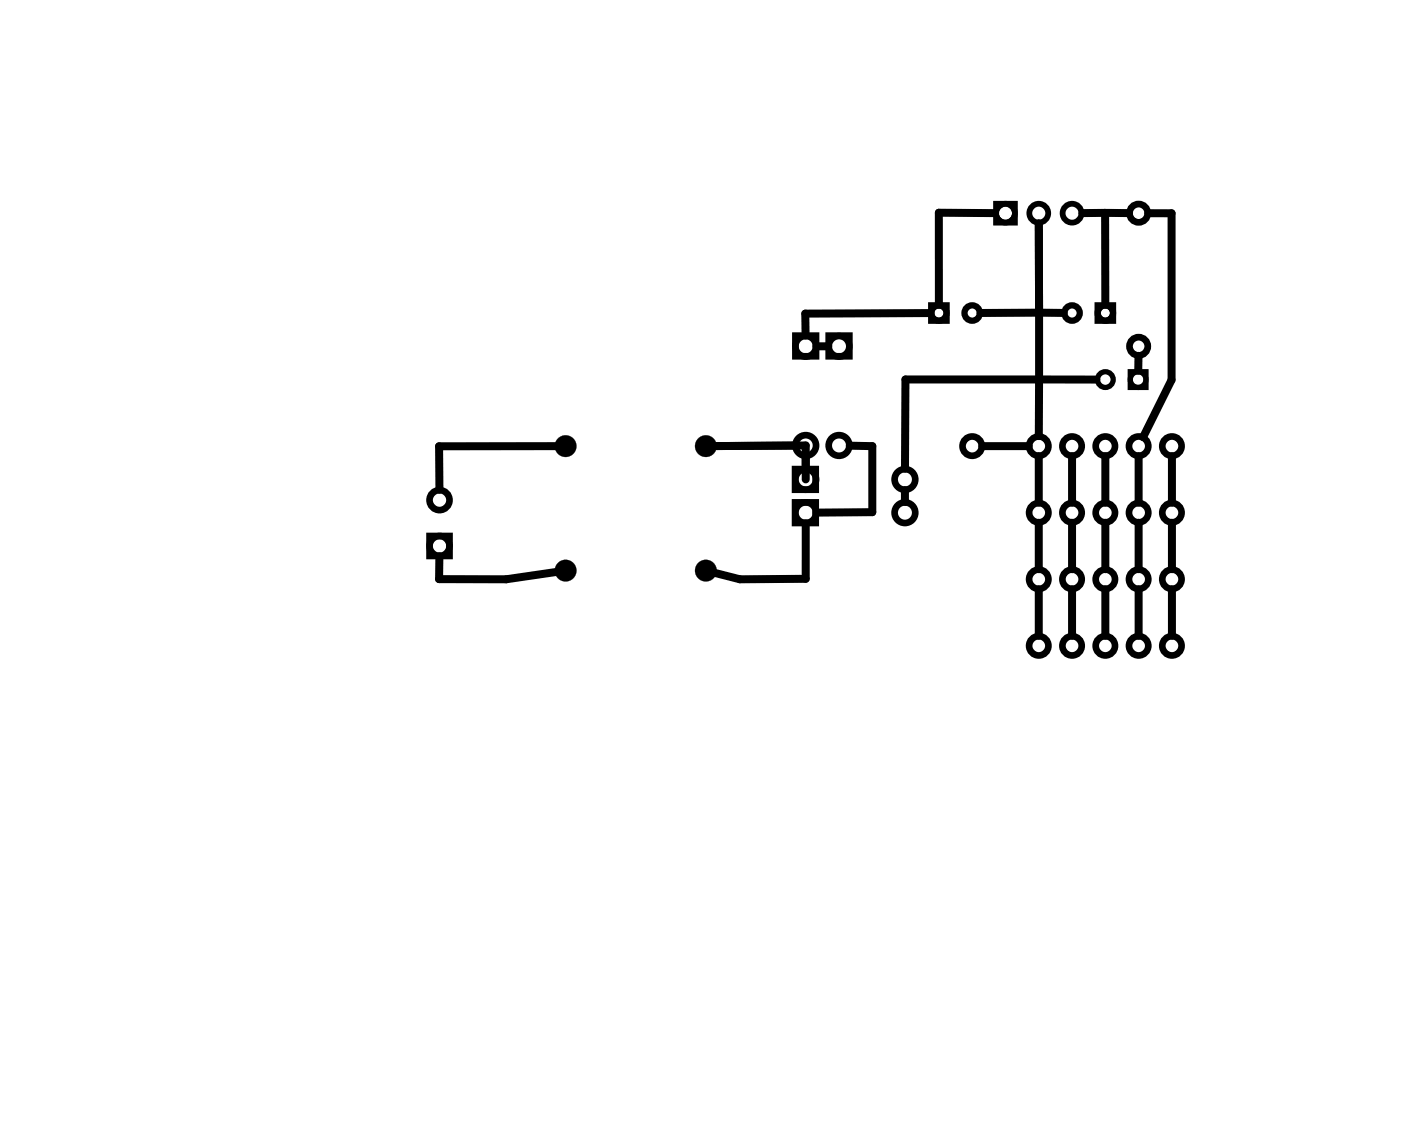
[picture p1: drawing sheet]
<svg xmlns="http://www.w3.org/2000/svg" width="107mm" height="87mm" viewBox="0 0 107 87" stroke-linecap="round" stroke-linejoin="round" font-family="sans-serif">
<path d="M8.6 8.6h.1" fill="none" stroke="#000" stroke-width=".08"/>
<g fill="none" stroke="#000" stroke-width=".51">
<path d="M60.7 35.8h1.5v1.6h-1.5zM60.7 38.3h1.5v1.6h-1.5zM60.7 25.6h1.6v1.6h-1.6zM63.2 25.6h1.6v1.6h-1.6zM32.8 40.9h1.5v1.5h-1.5z"/>
<circle cx="86.9" cy="16.3" r=".7"/>
<circle cx="33.5" cy="38.2" r=".76"/>
<circle cx="61.5" cy="26.4" r=".79"/>
<circle cx="61.5" cy="34" r=".79"/>
<circle cx="61.5" cy="39.1" r=".79"/>
<circle cx="61.5" cy="36.6" r=".79"/>
<circle cx="64" cy="26.4" r=".79"/>
<circle cx="64" cy="34" r=".79"/>
<circle cx="69" cy="36.6" r=".79"/>
<circle cx="69" cy="39.1" r=".79"/>
<circle cx="74.2" cy="34.1" r=".74"/>
<circle cx="79.3" cy="34.1" r=".74"/>
<circle cx="79.3" cy="39.1" r=".74"/>
<circle cx="81.8" cy="34.1" r=".74"/>
<circle cx="81.8" cy="39.1" r=".74"/>
<circle cx="84.3" cy="39.1" r=".74"/>
<circle cx="84.3" cy="34.1" r=".74"/>
<circle cx="86.9" cy="26.4" r=".7"/>
<circle cx="86.9" cy="39.1" r=".74"/>
<circle cx="86.9" cy="34.1" r=".74"/>
<circle cx="89.4" cy="34.1" r=".74"/>
<circle cx="89.4" cy="39.1" r=".74"/>
<circle cx="33.5" cy="41.7" r=".76"/>
<circle cx="79.3" cy="44.2" r=".74"/>
<circle cx="79.3" cy="49.3" r=".74"/>
<circle cx="81.8" cy="49.3" r=".74"/>
<circle cx="81.8" cy="44.2" r=".74"/>
<circle cx="84.3" cy="49.3" r=".74"/>
<circle cx="84.3" cy="44.2" r=".74"/>
<circle cx="86.9" cy="44.2" r=".74"/>
<circle cx="86.9" cy="49.3" r=".74"/>
<circle cx="89.4" cy="49.3" r=".74"/>
<circle cx="89.4" cy="44.2" r=".74"/>
</g>
<g fill="#000">
<circle cx="43.2" cy="34.1" r=".83"/>
<circle cx="53.9" cy="34.1" r=".83"/>
<circle cx="43.2" cy="43.6" r=".83"/>
<circle cx="53.9" cy="43.6" r=".83"/>
</g>
<g fill="#000">
<path d="M75.8 15.3h1.9v1.9h-1.9zM76.2 16.3a.5 .5 0 0 0 1 0 .5 .5 0 0 0-1 0z"/>
<path d="M42.3 34.1a.85 .85 0 0 1 1.7 0 .85 .85 0 0 1-1.7 0zM42.3 34.1a.85 .85 0 0 0 1.7 0 .85 .85 0 0 0-1.7 0z"/>
<path d="M53 34.1a.85 .85 0 0 1 1.7 0 .85 .85 0 0 1-1.7 0zM53 34.1a.85 .85 0 0 0 1.7 0 .85 .85 0 0 0-1.7 0z"/>
<path d="M70.8 23.1h1.7v1.6h-1.7zM71.3 23.9a.35 .35 0 0 0 .7 0 .35 .35 0 0 0-.7 0z"/>
<path d="M83.5 23.1h1.7v1.6h-1.7zM84 23.9a.35 .35 0 0 0 .7 0 .35 .35 0 0 0-.7 0z"/>
<path d="M42.3 43.6a.85 .85 0 0 1 1.7 0 .85 .85 0 0 1-1.7 0zM42.3 43.6a.85 .85 0 0 0 1.7 0 .85 .85 0 0 0-1.7 0z"/>
<path d="M53 43.6a.85 .85 0 0 1 1.7 0 .85 .85 0 0 1-1.7 0zM53 43.6a.85 .85 0 0 0 1.7 0 .85 .85 0 0 0-1.7 0z"/>
</g>
<g fill="none" stroke="#000" stroke-width=".48">
<circle cx="71.6" cy="23.9" r=".59"/>
<circle cx="74.2" cy="23.9" r=".59"/>
<circle cx="81.8" cy="23.9" r=".59"/>
<circle cx="84.3" cy="23.9" r=".59"/>
</g>
<g fill="none" stroke="#000" stroke-width=".44">
<circle cx="76.7" cy="16.3" r=".72"/>
<circle cx="79.3" cy="16.3" r=".72"/>
<circle cx="81.8" cy="16.3" r=".72"/>
</g>
<g fill="none" stroke="#000" stroke-width=".4">
<path d="M86.2 28.4h1.2v1.2h-1.2z"/>
<circle cx="84.3" cy="29" r=".6"/>
<circle cx="86.8" cy="29" r=".6"/>
</g>
<g fill="none" stroke="#000" stroke-width=".61">
<path d="M75.9 16.3l-4.3-.1v7.1M79.3 17.1v6.8M84.3 16.2l-1.7 .1M84.3 16.2v7.1M84.3 16.2l1.8 .1M87.6 16.3h1.8v12.7l-2.2 4.4M42.5 34.1h-9v3.3M53.9 34.1l7.6-.1v2.6M61.5 39.9v4.3h-5l-2.1-.5M62.3 26.4h.9M64.8 34l1.8 .1v5h-4.3M69 37.4v.9"/>
<path d="M71 23.9h-9.6l.1 1.7M74.9 34.1h3.6M79.3 34.8v3.6M79.3 39.9v3.5M79.3 23.9h-4.5M79.3 23.9h1.9M79.3 29h4.4M79.3 23.9v5.1M79.3 29h-10.2l-.1 6.8M79.3 29v4.3M81.8 34.8v3.6M81.8 39.9v3.5"/>
<path d="M84.3 34.8v3.6M84.3 39.9v3.5M86.9 27.2l-.1 1.1M86.9 34.8v3.6M86.9 39.9v3.5M89.4 34.8v3.6M89.4 39.9v3.5M33.5 42.5v1.7h5.1l4-.6M79.3 45v3.5M81.8 45v3.5M84.3 45v3.5M86.9 45v3.5"/>
<path d="M89.4 45v3.5"/>
</g>
</svg>
